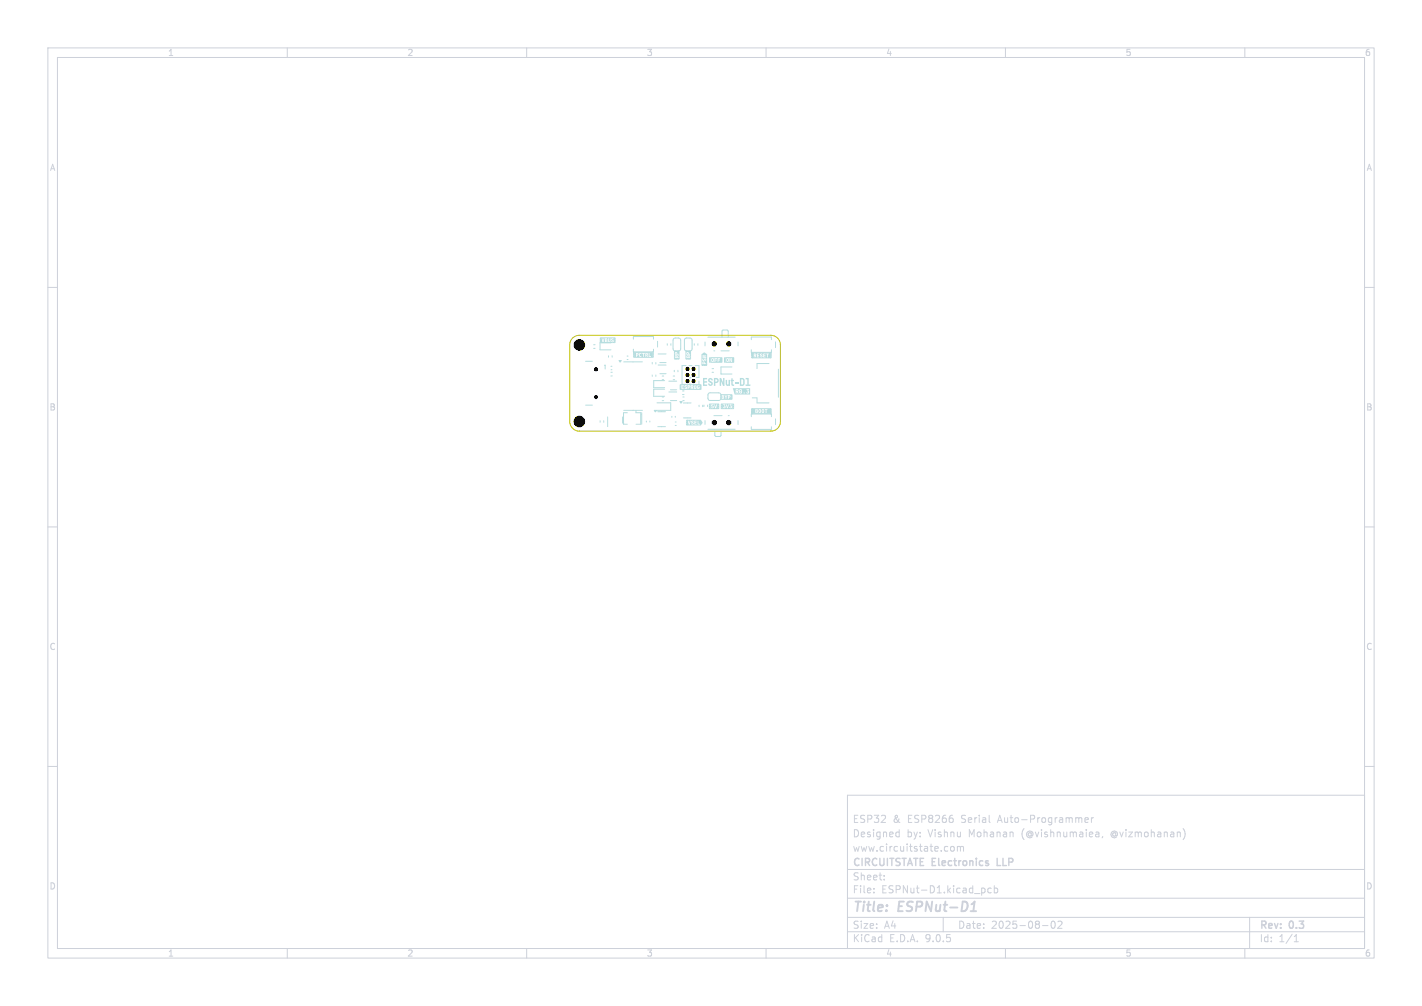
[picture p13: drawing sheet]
<svg xmlns="http://www.w3.org/2000/svg" width="297mm" height="210mm" viewBox="0 0 297 210" stroke-linecap="round" stroke-linejoin="round" font-family="sans-serif">
<defs><g id="words">
<g font-size="2.8" fill="#cdd1da">
<text x="178" y="190.9">Title:</text>
<text x="187.7" y="190.9">ESPNut-D1</text>
</g>
<g font-size="2.1" fill="#cdd1da">
<text x="178" y="172">ESP32</text>
<text x="186.4" y="172">&amp;</text>
<text x="189.6" y="172">ESP8266</text>
<text x="200.9" y="172">Serial</text>
<text x="208.7" y="172">Auto-Programmer</text>
<text x="178" y="178">www.circuitstate.com</text>
<text x="178" y="175">Designed</text>
<text x="189.4" y="175">by:</text>
<text x="193.9" y="175">Vishnu</text>
<text x="202.5" y="175">Mohanan</text>
<text x="213.6" y="175">(@vishnumaiea,</text>
<text x="232.4" y="175">@vizmohanan)</text>
<text x="178" y="184">Sheet:</text>
<text x="178" y="181.2">CIRCUITSTATE Electronics</text>
<text x="208.9" y="181.2">LLP</text>
<text x="178" y="186.7">File:</text>
<text x="184.1" y="186.7">ESPNut-D1.kicad_pcb</text>
<text x="178" y="196.9">KiCad</text>
<text x="178" y="194.1">Size:</text>
<text x="184.7" y="194.1">A4</text>
<text x="185.7" y="196.9">E.D.A.</text>
<text x="193.3" y="196.9">9.0.5</text>
<text x="200" y="194.1">Date:</text>
<text x="207" y="194.1">2025-08-02</text>
<text x="263" y="194.3">Rev:</text>
<text x="263" y="196.9">Id:</text>
<text x="267.1" y="196.9">1/1</text>
<text x="269.4" y="194.3">0.3</text>
</g>
<g font-size="1.8" fill="#cdd1da">
<text x="35" y="11.9">1</text>
<text x="85" y="11.9">2</text>
<text x="135" y="11.9">3</text>
<text x="185" y="11.9">4</text>
<text x="235" y="11.9">5</text>
<text x="285" y="11.9">6</text>
<text x="10.3" y="35.9">A</text>
<text x="285.4" y="35.9">A</text>
<text x="10.3" y="85.9">B</text>
<text x="285.3" y="85.9">B</text>
<text x="10.3" y="135.9">C</text>
<text x="285.3" y="135.9">C</text>
<text x="10.3" y="185.9">D</text>
<text x="285.3" y="185.9">D</text>
<text x="35" y="199.9">1</text>
<text x="85" y="199.9">2</text>
<text x="135" y="199.9">3</text>
<text x="185" y="199.9">4</text>
<text x="235" y="199.9">5</text>
<text x="285" y="199.9">6</text>
</g>
</g></defs>
<g fill="none" stroke="#cdd1da" stroke-width=".21">
<path d="M10 10h277v190h-277zM12 12h273v186h-273zM60 10v2M110 10v2M160 10v2M210 10v2M260 10v2M10 60h2M285 60h2M10 110h2M285 110h2M10 160h2"/>
<path d="M177 166h108v32h-108zM187.4 173.7l.4 .1M187.8 173.2v1.5M187.8 174.6l-.4 .1M198.7 176.8l.3-.1 .3 .3v.4l-.3 .3-.3-.1-.2-.2zM199 170.9v.7M200 176.8l.4-.1 .2 .2M200 176.7v1M200.6 176.9l.2-.2 .4 .1v.9M200.6 176.9v.8M206.7 171.6l.1 .1M226.6 171.2l.7-.1-.1-.3-.4-.1-.2 .2 .1 .7h.5"/>
<path d="M228 170.7v1M228.4 170.7l-.4 .3M229 173.7h.3l.2 .2v.8M229.5 174.6l-.5 .1M229.5 174.1h-.5M230.3 174.6l-.1 .3M247.1 173a1.72 1.72 0 0 1 0 2.3M285 160h2M60 198v2M110 198v2M160 198v2M177 194.5h108"/>
<path d="M177 191.5h108M177 187.5h108M177 181.5h108M182.5 186.3v.1M182.5 185.5v.1M184.7 183.6v.1M184.7 182.8v.1M197 191.5v3M205.5 185.4l.2 .3v.4l-.2 .3M207 185.5l-.4-.1-.3 .3 .2 .6h.5M207.7 185.5l.4-.1 .3 .3-.2 .6h-.5M207.7 184.9v1.5"/>
<path d="M210 198v2M217.7 193.2h1.2M219.7 192.4l.2-.1a.8 .8 0 0 1 .5 .7 .8 .8 0 0 1-.5 .8 1 1 0 0 1-.2-1.4zM221 192.4l.5-.1 .3 .4-.9 1.1h.9M260 198v2M261 191.5v6.5M270.3 196.6h.9M270.3 195.5l.4-.4v1.5"/>
</g>
<path d="M202.7 190.2h1.2M203.1 188.7l.5-.5-.3 2" fill="none" stroke="#cdd1da" stroke-width=".4"/>
<path d="M208.3 179.2v1.5h.7" fill="none" stroke="#cdd1da" stroke-width=".3"/>
<g fill="#b5dddf">
<path d="M146.2 80.2l.3 .1v.3h-.3z"/>
<path d="M150.5 85h.3v.4l-.2-.1z"/>
<path d="M146.2 81h.3l-.1 .4h-.2z"/>
<path d="M143.2 74.8h.4v.3l-.4-.1z"/>
<path d="M128.3 70.4l.2 .1 .1 .3h-.3z"/>
<path d="M141.9 80.6h.3v.4h-.3z"/>
<path d="M142 80.3l.2-.1v.4h-.3z"/>
<path d="M143.6 74.8h.4v.3h-.4z"/>
<path d="M146.9 76.1h.5v.3h-.5z"/>
<path d="M148.1 74.6h.3v1.1l-.3-.1z"/>
<path d="M146.5 76.1h.4v.3h-.3z"/>
<path d="M143.3 88.4h.3v.4l-.3-.1z"/>
<path d="M153 84.6h.3v.4h-.3z"/>
<path d="M148.1 84.3l.3-.1v.4h-.3z"/>
<path d="M150.5 84.6h.3v.4h-.3z"/>
<path d="M136.2 73.4h.3v.9h-.3z"/>
<path d="M152.7 83.1h.3l-.1 .3-.2 .1z"/>
<path d="M149.9 85h.3l-.1 .4h-.2z"/>
<path d="M149.9 84.2l.3 .1v.3h-.3z"/>
<path d="M140.8 74.8h.4v.3l-.4-.1z"/>
<path d="M143.3 88h.3v.4h-.3z"/>
<path d="M147.3 76.1h.4v.2l-.4 .1z"/>
<path d="M151.3 74.6h.2v1.1l-.3-.1z"/>
<path d="M146.2 80.6h.3v.4h-.3z"/>
<path d="M156.9 74.4h.3v.4l-.3-.1z"/>
<path d="M160.9 74.4h.3l-.1 .4h-.2z"/>
<path d="M149.9 84.6h.3v.4h-.3z"/>
<path d="M156.9 73.5h.3v.9h-.3z"/>
<path d="M153 84.2l.3 .1v.3h-.3z"/>
<path d="M156.9 85.6h.3v.9h-.3z"/>
<path d="M125.3 70.8h.3v.8h-.3z"/>
<path d="M136.2 74.3h.3l-.1 .4h-.2z"/>
<path d="M143.9 74.8h.4v.2l-.4 .1z"/>
<path d="M141.9 81h.3v.4l-.2-.1z"/>
<path d="M152.7 82.3l.3 .1v.3h-.3z"/>
<path d="M132.2 73.4h.3v.9h-.3z"/>
<path d="M132.2 74.3h.3v.4l-.2-.1z"/>
<path d="M153 85h.3l-.1 .4h-.2z"/>
<path d="M148.1 84.6h.3v.4h-.3z"/>
<path d="M128.3 70.8h.3v.4h-.3z"/>
<path d="M156.9 85.3l.3-.1v.4h-.3z"/>
<path d="M125.3 70.5l.3-.1v.4h-.3z"/>
<path d="M150.6 84.3l.2-.1v.4h-.3z"/>
<path d="M150.6 74.6l.3 .1v.9l-.2 .1h-.1z"/>
<path d="M160.9 85.2l.2 .1 .1 .3h-.3z"/>
<path d="M141.5 74.8h.4v.2l-.4 .1z"/>
<path d="M128.3 71.2h.3l-.1 .4h-.2z"/>
<path d="M148.1 85h.3v.4l-.3-.1z"/>
<path d="M141.2 74.8h.4v.3h-.4z"/>
<path d="M160.9 73.5h.3v.9h-.3z"/>
<path d="M160.9 85.6h.3v.9h-.3z"/>
<path d="M153.1 74.6l.3 .1v.9l-.2 .1h-.1z"/>
<path d="M143.3 87.7l.3-.1v.4h-.3z"/>
<path d="M152.7 82.7h.3v.4h-.3z"/>
<path d="M146.8 78.9h.9v.3h-.6v.4h.6v.3h-.6v.4h.6v.3h-.9z"/>
<path d="M148 79.1a.5 .5 0 0 1 .5-.2 .5 .5 0 0 1 .4 .5h-.3a.19 .19 0 0 0-.3-.2 .19 .19 0 0 0 0 .3 .52 .52 0 0 1 .6 .4 .52 .52 0 0 1-.4 .6 .52 .52 0 0 1-.6-.3v-.1h.3a.18 .18 0 0 0 .2 .2 .18 .18 0 0 0 .1-.3l-.6-.4z"/>
<path d="M149.1 78.9h.5a.53 .53 0 0 1 .5 .5 .53 .53 0 0 1-.5 .6h-.2v.6h-.3v-.9h.6l.1-.2-.1-.3h-.3v.5h-.3z"/>
<path d="M150.3 78.9h.3l.4 1v-1h.3v1.7h-.3l-.4-1v1h-.3z"/>
<path d="M151.6 79.3h.3v.8l.1 .2 .2-.2v-.8h.3v1.3l-.8-.2z"/>
<path d="M152.7 79h.3v.3h.3v.3h-.3v.5l.3 .2v.3l-.5-.3-.1-.7h-.1z"/>
<path d="M153.5 79.7h.8v.3h-.8z"/>
<path d="M154.5 78.9h.7l.3 .3v1l-.3 .3-.7 .1v-.3h.6l.1-.2v-.8l-.4-.1v1.1h-.3z"/>
<path d="M155.7 78.9h.7v1.4h.3v.3h-1v-.3h.4v-1.1h-.4z"/>
</g>
<path d="M147.2 71.4v.8M147.8 70.4h5.7M149.1 73.2h.2M150.6 73.2h1.7M150.8 70.4v-1.3l.2-.2h.9l.2 .2v1.3M154.1 71.4v.8" fill="none" stroke="#b5dddf" stroke-width=".21"/>
<g fill="#b5dddf">
<path d="M141.1 73.7h.2v.2h-.2z"/>
<path d="M141.1 74.3h.2v.2h-.2z"/>
<path d="M140.8 73.2h1.1v1.7h-1.1v-.5h.1v.3h.8v-.2h-.3l.3-.2v-.2l-.3 .2-.3-.1-.2 .2h-.1v-.6h.1v.2h.8v-.1h-.2l-.2-.4-.5 .3z"/>
</g>
<path d="M139.7 81.8h1.6M140 83.6h1.3" fill="none" stroke="#b5dddf" stroke-width=".21"/>
<g fill="#b5dddf">
<path d="M151.9 74.9l.2 .1-.1 .4z"/>
<path d="M151.5 74.6h1.6v1.1h-1.6v-.7h.2l.1 .5 .7 .1v-.7l.2 .7h.2v-.8h-.2l.1 .6-.3-.6h-.1v.8h-.4l.2-.2v-.5l-.3-.2-.4 .3z"/>
</g>
<path d="M140.6 78.5h.3M140.6 79.3h.3M140.8 77.3v.3M141.6 77.3v.3M147 84.6v.3M147.8 84.6v.3" fill="none" stroke="#b5dddf" stroke-width=".21"/>
<g fill="#b5dddf">
<path d="M150.8 84.2h2.2v1.2h-2.2v-.4h.2a.27 .27 0 0 0 .5 .2 .27 .27 0 0 0-.2-.5l.3-.3 .2 .8 .5-.2a.27 .27 0 0 0 .5 .2 .27 .27 0 0 0-.1-.5l.1-.3h-.4v.2h.3l-.2 .2 .2 .1v.2l-.6-.1 .1-.6h-.1l-.2 .7-.1-.7h-.8v.2h.3l-.1 .2 .2 .2h-.6z"/>
<path d="M148.8 74.9l.1 .1-.1 .4z"/>
<path d="M148.4 74.6h2.2v1.1h-2.2v-.7h.2v.4l.2 .2h1.3v-.4h.3v-.1h-.3v-.2h.3v-.1h-.5v.8h-.5v-.4h.3v-.1h-.3v-.2h.4v-.1h-.6v.8h-.3l.2-.2v-.5l-.3-.2-.4 .3z"/>
<path d="M150.9 82.6l.1 .2h-.1z"/>
<path d="M152.2 82.6l.2 .1v.1h-.2z"/>
<path d="M150.9 82.9l.2 .1v.1h-.2z"/>
<path d="M150.5 82.3h2.3v1.2h-2.3v-.2l.7-.1v-.3h-.1l.1-.3-.2-.1h.3l.3 .8h.6v-.3h.3l.1-.3-.1-.2h-.5v.8h-.3l.2-.8h-.1l-.2 .4v-.2a.69 .69 0 0 0-.9-.2v.8h-.2z"/>
</g>
<path d="M138.3 78.5h.3M138.3 79.3h.3M142.6 81.6h.3M142.6 82.4h.3" fill="none" stroke="#b5dddf" stroke-width=".21"/>
<g fill="#b5dddf">
<path d="M126.5 70.8l.2 .1h-.2z"/>
<path d="M126.5 71.1h.2v.2h-.2z"/>
<path d="M125.5 70.4h2.9v1.2h-2.9v-1h.1l.2 .8h.9l.3-.2 .1 .2h.2l.3-.2a.28 .28 0 0 0 .4 .2 .28 .28 0 0 0 .2-.3 .28 .28 0 0 0-.4-.2l.1-.1h.3a.28 .28 0 0 0-.4-.2 .28 .28 0 0 0-.2 .4 .28 .28 0 0 0 .4 .1l-.1 .2-.4-.1v-.6h-.1v.6l-.2 .1v-.7h-.2v.6h-.1l-.2-.2 .1-.3-.5-.1v.8h-.2l.1-.8h-.1l-.1 .7-.2-.7h-.3z"/>
<path d="M153.8 81.4h.2v.2h-.2z"/>
<path d="M154.6 81.4l.2 .1-.1 .5-.1-.3h.2h-.2z"/>
<path d="M153.1 81h3.6v1.4h-3.2l-.1-.3h.4v-.3l.3 .3h.2l-.2-.3 .2-.3h.1v.5l.2 .1h.9l-.1-.2-.5 .1 .1-.1h.9a.31 .31 0 0 0 .5 .2 .31 .31 0 0 0-.2-.5l.2-.4h-.5v.2h.3l-.1 .2 .2 .2-.1 .2-1.2-.1-.2-.6h-.3l-.2 .2-.2-.2-.4-.1v.9h-.3z"/>
</g>
<path d="M124 72h.3M124 72.7h.3M127.6 77.7h.3M127.6 78.5h.3M130.3 75.5h3.9M139.7 79.6h1.6M130.3 85.7h3.9M140 81.4h1.3M146 84.6v.3M146.8 84.6v.3" fill="none" stroke="#b5dddf" stroke-width=".21"/>
<path d="M129.3 75.3h.5l-.3 .3z" fill="#b5dddf" stroke="#b5dddf" stroke-width=".21"/>
<g fill="#b5dddf">
<path d="M157.6 74h.2v.1l-.2 .1z"/>
<path d="M157.1 73.6h3.9v1.2h-3.9v-.2h.5v-.3l.2 .3h.8v-.1l-.3-.1h.4l.2 .2h1v-.1h-.3v-.2h.3v-.2h-.3v-.1h.6v.6h.2v-.6h.2v-.2h-.6v.2h-.4h.3v-.2h-.5v.8h-.3l.2-.3-.4-.3h.4a.28 .28 0 0 0-.4-.2 .28 .28 0 0 0-.2 .4 .28 .28 0 0 0 .4 .1l-.1 .2-.7-.1v-.1h.3v-.2h-.3v-.1h.3v-.2h-.5v.8h-.1l-.2-.3 .1-.4-.5-.1v.8h-.3z"/>
</g>
<path d="M143.1 70.7l1-.1 .4 .2v2.1l-.2 .3-1 .1-.3-.3-.1-2zM142.7 84.1h1.6M142.7 87.2h1.6" fill="none" stroke="#b5dddf" stroke-width=".21"/>
<path d="M142 83.8h.5l-.3 .4z" fill="#b5dddf" stroke="#b5dddf" stroke-width=".21"/>
<path d="M143.5 87.6h2.9l.4 .6-.4 .6h-2.9v-1h.2l.2 .8h.2v-.2l.4 .2h1.7v-.1h-.3v-.7h-.2v.8l-.5-.1v-.2h.3v-.2h-.3v-.1h.3v-.2h-.5v.8h-.3l.2-.3-.4-.3h.4a.28 .28 0 0 0-.4-.2 .28 .28 0 0 0-.2 .4 .28 .28 0 0 0 .4 .1l-.1 .2-.5-.1 .2-.6h-.2l-.1 .7-.2-.7h-.3z" fill="#b5dddf"/>
<path d="M131 74.3h.2M131 75.1h.2M136.2 75.7v.3M137 75.7v.3M131 86.2h-.8v2.4h.8M132.8 85.8v.4h1v2.4h-1M134 86.2v2.4" fill="none" stroke="#b5dddf" stroke-width=".21"/>
<g fill="#b5dddf">
<path d="M157.9 85.5l.2 .2h-.2z"/>
<path d="M158.6 85.6h.2l-.1 .5z"/>
<path d="M159.3 85.6h.1l-.1 .5z"/>
<path d="M157.9 85.9h.2v.1l-.2 .1z"/>
<path d="M157 85.2h4v1.2h-4v-.2h1.2l.1-.3-.2-.1 .2-.2h.1l.1 .5 .2 .1 .2-.1 .1-.5h.1v.5l.2 .1 .3-.2v-.4h.3v.6h.2v-.6h.2v-.2h-.6l-.1 .2-.3-.2-.3 .2-.3-.2-.4 .2-.1-.2h-.4v.8h-.8z"/>
</g>
<path d="M141 88.1h.2M141 88.8h.2" fill="none" stroke="#b5dddf" stroke-width=".21"/>
<g fill="#b5dddf">
<path d="M133 73.8l.2 .1v.1l-.2 .1z"/>
<path d="M135 73.8l.1 .1v.1l-.1 .1z"/>
<path d="M132.5 73.5h3.8v1.2h-3.8v-.2h.5v-.3l.3-.1 .1-.2 .2 .5 .3 .1 .1-.2h-.4l.1-.5 .6 .1v.6h.7v-.3l.2 .3h.8v-.2h-.3v-.6h-.2v.8h-.2l-.1-.3 .1-.4-.2-.1h-.3v.8h-.3v-.6h.2v-.2h-.6l-.1 .2-.3-.2-.2 .2-.3-.2h-.4v.8h-.3z"/>
</g>
<g fill="none" stroke="#b5dddf" stroke-width=".21">
<path d="M127.1 74.3v.3M127.9 74.3v.3M137.5 76.2h1.6M137.8 78h1.3M126.9 87v2M130 87v1.3M137.2 84.1h2.9v1.6h-2.9M138.8 81.3h-2.3v1.4h2.3M147.2 87.8v.8M147.8 89.6h5.7M149.1 86.8h1.7M149.3 89.6v1.3l.2 .2h.9l.2-.2v-1.3"/>
<path d="M152.1 86.8h.2M154.1 87.8v.8M156.9 87v-.6h4.2v.6M156.9 89.1v.5h4.2v-.5M162 87.4v1.2"/>
</g>
<g fill="#b5dddf">
<path d="M143.5 74.4l.2 .1h-.2z"/>
<path d="M143.5 73.7h.2v.2h-.2z"/>
<path d="M143.8 74.3h.2v.2h-.2z"/>
<path d="M143.2 73.2h1.1v1.7h-1.1v-.5h.1v.3h.8l-.1-.5-.3 .1-.2-.1-.2 .2h-.1v-.6h.1v.2h.8v-.1h-.2l-.2-.4-.5 .3z"/>
<path d="M146.9 75.7h.1l.1 .2h-.3z"/>
<path d="M146.5 73.9l.6-.4 .6 .4v2.3h-1.2v-.5h.2v.3h.8v-.1h-.3l-.2-.4-.5 .2v-.6l.4 .3 .4-.4v.4a.28 .28 0 0 0 .2-.4 .28 .28 0 0 0-.3-.2 .28 .28 0 0 0-.2 .4l-.2-.1 .1-.3-.4 .3v-1l.9 .2-.7 .1v.1l.7 .1h-.7v.2l.8-.1v-.2l-.7-.1h.7v-.2l-1-.1z"/>
</g>
<g fill="none" stroke="#b5dddf" stroke-width=".21">
<path d="M122.3 75.4h1.4M126.2 76.2h.2v.8M132.3 70.8v-.5h4.2v.5M132.3 72.9v.6h4.2v-.6M137.3 71.3v1.2M143.3 76.3h-.8v3.9h.8M143.9 76.3h.7M144.1 78.8v.2M144.2 78.8h.1M145.2 76.3h.8v2.5h-.6M146 79.6v.7h-1.1M152.9 76.6h-2.3v1.5h2.3"/>
<path d="M122.3 84.6h1.4M135 87.9v.2M135.7 87.9v.2M142.6 82.9h.3M142.6 83.6h.3M144.1 80.1v.1h-.2"/>
</g>
<path d="M148.4 84.2h1.5v1.2h-1.5v-.4h.1a.26 .26 0 0 0 .3 .3 .26 .26 0 0 0 .3-.3 .26 .26 0 0 0-.4-.2v-.2l.5-.2 .2 .8h.2l.2-.8h-.2l-.1 .7-.2-.7h-.7v.5l.3-.1-.1 .3-.4-.1z" fill="#b5dddf"/>
<g fill="none" stroke="#b5dddf" stroke-width=".21">
<path d="M127.6 71.6h-2.3v1.4h2.3M137.5 73.9h1.6M137.8 75.7h1.3M138.8 79.5h-2.3v1.4h2.3M139.4 71.8v.3M140.1 71.8v.3M148.7 77h.3M148.7 77.7h.3M156.9 70.9v-.5h4.2v.5M156.9 73v.6h4.2v-.6M160.6 75.9h-2.5v1M162 71.4v1.2"/>
<path d="M162.6 77.1v5.8M138.3 82.9h.3M138.3 83.6h.3M148 82.1l.3-.1h2l.3 .4-.1 .9-.4 .3h-2l-.2-.4zM157.1 83.1h1v1h2.5"/>
</g>
<g fill="#b5dddf">
<path d="M143.8 80.5l.2 .1v.1l-.2 .1z"/>
<path d="M144.4 80.5l.2 .1v.1l-.2 .1z"/>
<path d="M145.1 80.6h.2l-.1 .5z"/>
<path d="M142.1 80.2h4.2v1.2h-4.2v-.2h.7v-.1l-.3-.1h.5l.1 .2h1.3l.1-.3 .2 .3h.1l-.1-.3 .1-.3 .3 .6 .3-.1 .1-.5h.1l.1 .6 .4-.2v-.2h-.3l.1 .2h-.1v-.4h.3l-.2-.2-.3 .2-.3-.2-.4 .2-.2-.2h-.4v.8h-.5v-.3l.3-.1 .1-.2-.2-.2h-.4v.8h-.3l.2-.3-.4-.3h.4a.28 .28 0 0 0-.3-.2 .28 .28 0 0 0-.2 .3 .28 .28 0 0 0 .3 .2l-.1 .2-.7-.1v-.1h.3v-.2h-.3v-.2h.3v-.1h-.5v.8h-.2z"/>
</g>
<g fill="none" stroke="#b5dddf" stroke-width=".21">
<path d="M127.6 76.5h.2M127.6 77.2h.2M136.2 78.3v.3M137 78.3v.3M140.7 70.7l1.1-.1 .3 .2 .1 2.1-.3 .3-1 .1-.3-.3v-2zM145 71.8v.3M145.8 71.8v.3M125.3 87.8v.3M126.1 87.8v.3M137.4 85.9h1.6M137.4 89.1h1.6M140.3 86.9v.2"/>
<path d="M141 86.9v.2"/>
</g>
<path d="M136.6 85.7h.5l-.2 .3z" fill="#b5dddf" stroke="#b5dddf" stroke-width=".21"/>
<path d="M119.6 70.6l.6-.4 .8-.2h40a2 2 0 0 1 2 2v16a2 2 0 0 1-2 2h-40a2 2 0 0 1-2-2v-16l.1-.7z" fill="none" stroke="#c2c200" stroke-width=".21"/>
<g fill="#000" stroke="#000" stroke-width=".21">
<circle cx="121" cy="72" r="1.1"/>
<circle cx="124.5" cy="77.1" r=".33"/>
<circle cx="143.6" cy="79.6" r=".33"/>
<circle cx="143.6" cy="78.3" r=".33"/>
<circle cx="143.6" cy="77" r=".33"/>
<circle cx="144.9" cy="77" r=".33"/>
<circle cx="144.9" cy="79.6" r=".33"/>
<circle cx="144.9" cy="78.3" r=".33"/>
<circle cx="149.2" cy="71.8" r=".45"/>
<circle cx="152.2" cy="71.8" r=".45"/>
<circle cx="121" cy="88" r="1.1"/>
<circle cx="124.5" cy="82.9" r=".33"/>
<circle cx="149.2" cy="88.2" r=".45"/>
<circle cx="152.2" cy="88.2" r=".45"/>
</g>
<use href="#words"/>
</svg>
